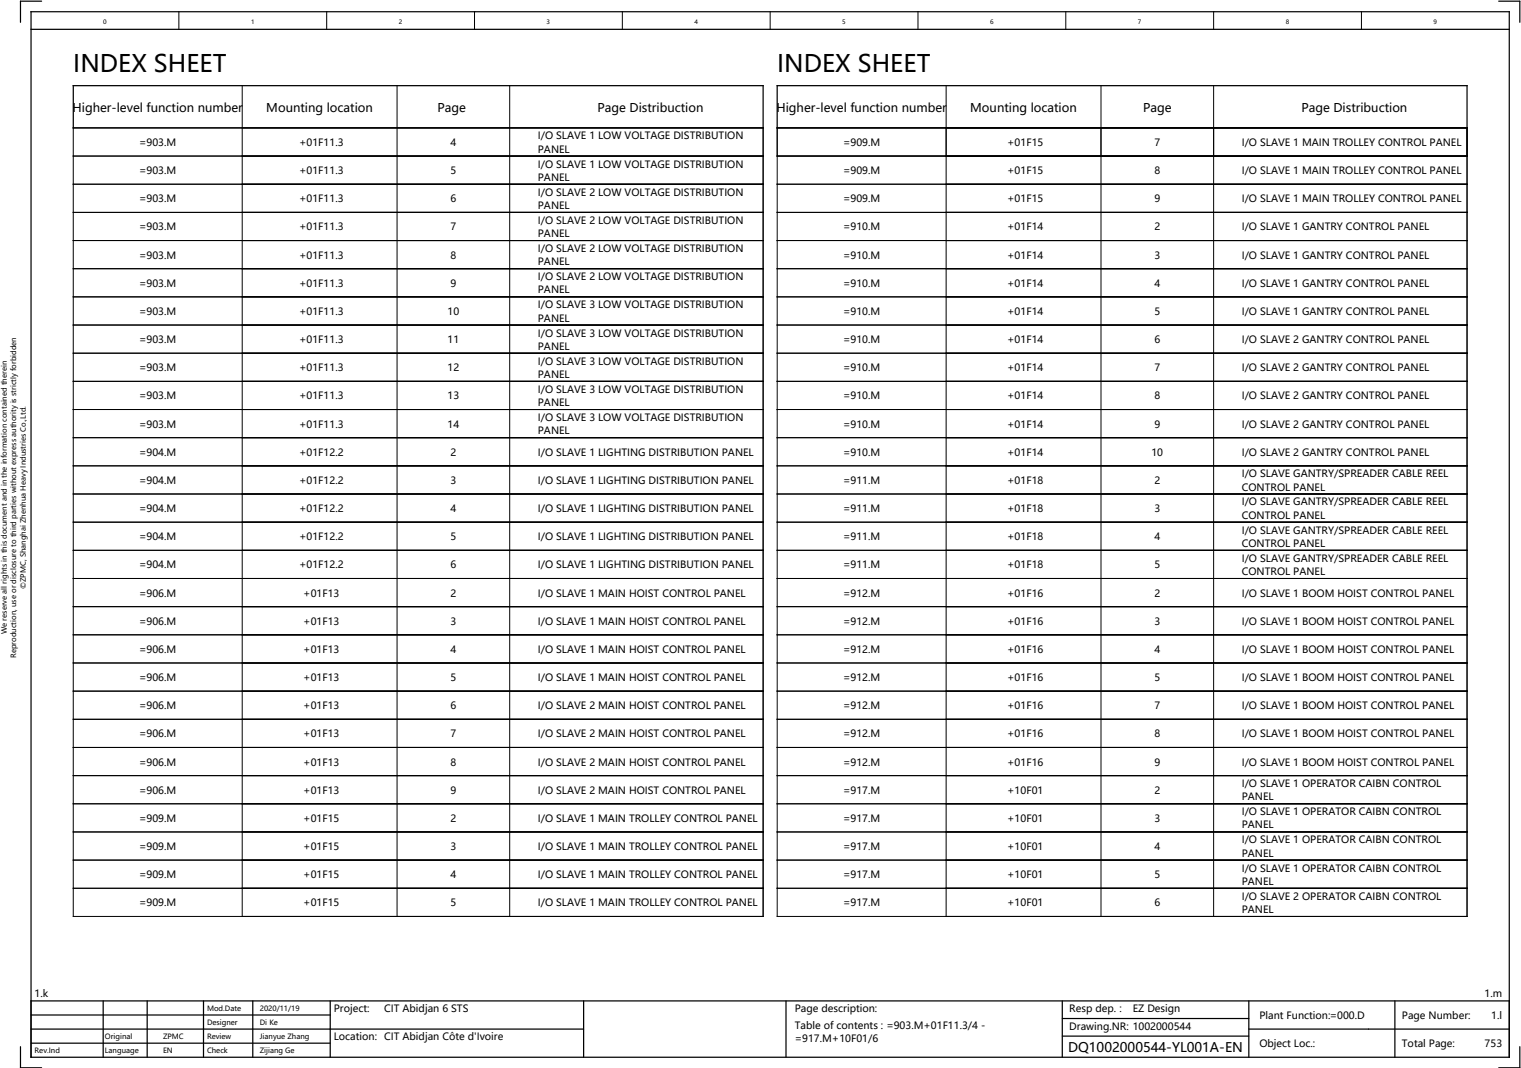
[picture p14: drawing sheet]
<svg xmlns="http://www.w3.org/2000/svg" width="432mm" height="303mm" viewBox="0 0 432 303" stroke-linecap="round" stroke-linejoin="round" font-family="sans-serif">
<defs><g id="words">
<g font-size="6.8">
<text x="20.8" y="20.3">INDEX SHEET</text>
<text x="220.8" y="20.3">INDEX SHEET</text>
</g>
<text font-size="3.8" x="303.5" y="298.8">DQ1002000544-YL001A-EN</text>
<g font-size="3.4">
<text x="20.6" y="31.7">Higher-level function number</text>
<text x="75.7" y="31.7">Mounting location</text>
<text x="124.3" y="31.7">Page</text>
<text x="169.8" y="31.7">Page Distribuction</text>
<text x="220.6" y="31.7">Higher-level function number</text>
<text x="275.7" y="31.7">Mounting location</text>
<text x="324.8" y="31.7">Page</text>
<text x="369.8" y="31.7">Page Distribuction</text>
</g>
<g font-size="2.8">
<text x="39.5" y="41.5">=903.M</text>
<text x="85" y="41.5">+01F11.3</text>
<text x="128" y="41.5">4</text>
<text x="152.8" y="39.6">I/O SLAVE 1 LOW VOLTAGE DISTRIBUTION</text>
<text x="239.5" y="41.5">=909.M</text>
<text x="286.2" y="41.5">+01F15</text>
<text x="328" y="41.5">7</text>
<text x="352.8" y="41.5">I/O SLAVE 1 MAIN TROLLEY CONTROL PANEL</text>
<text x="152.8" y="43.3">PANEL</text>
<text x="152.8" y="47.6">I/O SLAVE 1 LOW VOLTAGE DISTRIBUTION</text>
<text x="39.5" y="49.5">=903.M</text>
<text x="85" y="49.5">+01F11.3</text>
<text x="128" y="49.5">5</text>
<text x="152.8" y="51.3">PANEL</text>
<text x="239.5" y="49.5">=909.M</text>
<text x="286.2" y="49.5">+01F15</text>
<text x="328" y="49.5">8</text>
<text x="352.8" y="49.5">I/O SLAVE 1 MAIN TROLLEY CONTROL PANEL</text>
<text x="39.5" y="57.5">=903.M</text>
<text x="85" y="57.5">+01F11.3</text>
<text x="128" y="57.5">6</text>
<text x="152.8" y="55.6">I/O SLAVE 2 LOW VOLTAGE DISTRIBUTION</text>
<text x="152.8" y="59.3">PANEL</text>
<text x="239.5" y="57.5">=909.M</text>
<text x="286.2" y="57.5">+01F15</text>
<text x="328" y="57.5">9</text>
<text x="352.8" y="57.5">I/O SLAVE 1 MAIN TROLLEY CONTROL PANEL</text>
<text x="39.5" y="65.5">=903.M</text>
<text x="85" y="65.5">+01F11.3</text>
<text x="128" y="65.5">7</text>
<text x="152.8" y="63.6">I/O SLAVE 2 LOW VOLTAGE DISTRIBUTION</text>
<text x="239.5" y="65.5">=910.M</text>
<text x="286.2" y="65.5">+01F14</text>
<text x="328" y="65.5">2</text>
<text x="352.8" y="65.5">I/O SLAVE 1 GANTRY CONTROL PANEL</text>
<text x="152.8" y="67.3">PANEL</text>
<text x="152.8" y="71.6">I/O SLAVE 2 LOW VOLTAGE DISTRIBUTION</text>
<text x="39.5" y="73.5">=903.M</text>
<text x="85" y="73.5">+01F11.3</text>
<text x="128" y="73.5">8</text>
<text x="152.8" y="75.3">PANEL</text>
<text x="239.5" y="73.5">=910.M</text>
<text x="286.2" y="73.5">+01F14</text>
<text x="328" y="73.5">3</text>
<text x="352.8" y="73.5">I/O SLAVE 1 GANTRY CONTROL PANEL</text>
<text x="39.5" y="81.5">=903.M</text>
<text x="85" y="81.5">+01F11.3</text>
<text x="128" y="81.5">9</text>
<text x="152.8" y="79.6">I/O SLAVE 2 LOW VOLTAGE DISTRIBUTION</text>
<text x="152.8" y="83.3">PANEL</text>
<text x="239.5" y="81.5">=910.M</text>
<text x="286.2" y="81.5">+01F14</text>
<text x="328" y="81.5">4</text>
<text x="352.8" y="81.5">I/O SLAVE 1 GANTRY CONTROL PANEL</text>
<text x="39.5" y="89.5">=903.M</text>
<text x="85" y="89.5">+01F11.3</text>
<text x="127.2" y="89.5">10</text>
<text x="152.8" y="87.6">I/O SLAVE 3 LOW VOLTAGE DISTRIBUTION</text>
<text x="239.5" y="89.5">=910.M</text>
<text x="286.2" y="89.5">+01F14</text>
<text x="328" y="89.5">5</text>
<text x="352.8" y="89.5">I/O SLAVE 1 GANTRY CONTROL PANEL</text>
<text x="152.8" y="91.3">PANEL</text>
<text x="152.8" y="95.6">I/O SLAVE 3 LOW VOLTAGE DISTRIBUTION</text>
<text x="39.5" y="97.5">=903.M</text>
<text x="85" y="97.5">+01F11.3</text>
<text x="127.2" y="97.5">11</text>
<text x="152.8" y="99.3">PANEL</text>
<text x="239.5" y="97.5">=910.M</text>
<text x="286.2" y="97.5">+01F14</text>
<text x="328" y="97.5">6</text>
<text x="352.8" y="97.5">I/O SLAVE 2 GANTRY CONTROL PANEL</text>
<text x="39.5" y="105.5">=903.M</text>
<text x="85" y="105.5">+01F11.3</text>
<text x="127.2" y="105.5">12</text>
<text x="152.8" y="103.6">I/O SLAVE 3 LOW VOLTAGE DISTRIBUTION</text>
<text x="152.8" y="107.3">PANEL</text>
<text x="239.5" y="105.5">=910.M</text>
<text x="286.2" y="105.5">+01F14</text>
<text x="328" y="105.5">7</text>
<text x="352.8" y="105.5">I/O SLAVE 2 GANTRY CONTROL PANEL</text>
<text x="39.5" y="113.5">=903.M</text>
<text x="85" y="113.5">+01F11.3</text>
<text x="127.2" y="113.5">13</text>
<text x="152.8" y="111.6">I/O SLAVE 3 LOW VOLTAGE DISTRIBUTION</text>
<text x="239.5" y="113.5">=910.M</text>
<text x="286.2" y="113.5">+01F14</text>
<text x="328" y="113.5">8</text>
<text x="352.8" y="113.5">I/O SLAVE 2 GANTRY CONTROL PANEL</text>
<text x="152.8" y="115.3">PANEL</text>
<text x="152.8" y="119.6">I/O SLAVE 3 LOW VOLTAGE DISTRIBUTION</text>
<text x="39.5" y="121.5">=903.M</text>
<text x="85" y="121.5">+01F11.3</text>
<text x="127.2" y="121.5">14</text>
<text x="152.8" y="123.3">PANEL</text>
<text x="239.5" y="121.5">=910.M</text>
<text x="286.2" y="121.5">+01F14</text>
<text x="328" y="121.5">9</text>
<text x="352.8" y="121.5">I/O SLAVE 2 GANTRY CONTROL PANEL</text>
<text x="39.5" y="129.5">=904.M</text>
<text x="85" y="129.5">+01F12.2</text>
<text x="128" y="129.5">2</text>
<text x="152.8" y="129.5">I/O SLAVE 1 LIGHTING DISTRIBUTION PANEL</text>
<text x="239.5" y="129.5">=910.M</text>
<text x="286.2" y="129.5">+01F14</text>
<text x="327.2" y="129.5">10</text>
<text x="352.8" y="129.5">I/O SLAVE 2 GANTRY CONTROL PANEL</text>
<text x="39.5" y="137.5">=904.M</text>
<text x="85" y="137.5">+01F12.2</text>
<text x="128" y="137.5">3</text>
<text x="152.8" y="137.5">I/O SLAVE 1 LIGHTING DISTRIBUTION PANEL</text>
<text x="239.5" y="137.5">=911.M</text>
<text x="286.2" y="137.5">+01F18</text>
<text x="328" y="137.5">2</text>
<text x="352.8" y="135.6">I/O SLAVE GANTRY/SPREADER CABLE REEL</text>
<text x="352.8" y="139.3">CONTROL PANEL</text>
<text x="352.8" y="143.6">I/O SLAVE GANTRY/SPREADER CABLE REEL</text>
<text x="39.5" y="145.5">=904.M</text>
<text x="85" y="145.5">+01F12.2</text>
<text x="128" y="145.5">4</text>
<text x="152.8" y="145.5">I/O SLAVE 1 LIGHTING DISTRIBUTION PANEL</text>
<text x="239.5" y="145.5">=911.M</text>
<text x="286.2" y="145.5">+01F18</text>
<text x="328" y="145.5">3</text>
<text x="352.8" y="147.3">CONTROL PANEL</text>
<text x="39.5" y="153.5">=904.M</text>
<text x="85" y="153.5">+01F12.2</text>
<text x="128" y="153.5">5</text>
<text x="152.8" y="153.5">I/O SLAVE 1 LIGHTING DISTRIBUTION PANEL</text>
<text x="239.5" y="153.5">=911.M</text>
<text x="286.2" y="153.5">+01F18</text>
<text x="328" y="153.5">4</text>
<text x="352.8" y="151.6">I/O SLAVE GANTRY/SPREADER CABLE REEL</text>
<text x="352.8" y="155.3">CONTROL PANEL</text>
<text x="39.5" y="161.5">=904.M</text>
<text x="85" y="161.5">+01F12.2</text>
<text x="128" y="161.5">6</text>
<text x="152.8" y="161.5">I/O SLAVE 1 LIGHTING DISTRIBUTION PANEL</text>
<text x="239.5" y="161.5">=911.M</text>
<text x="286.2" y="161.5">+01F18</text>
<text x="328" y="161.5">5</text>
<text x="352.8" y="159.6">I/O SLAVE GANTRY/SPREADER CABLE REEL</text>
<text x="352.8" y="163.3">CONTROL PANEL</text>
<text x="39.5" y="169.5">=906.M</text>
<text x="86.2" y="169.5">+01F13</text>
<text x="128" y="169.5">2</text>
<text x="152.8" y="169.5">I/O SLAVE 1 MAIN HOIST CONTROL PANEL</text>
<text x="239.5" y="169.5">=912.M</text>
<text x="286.2" y="169.5">+01F16</text>
<text x="328" y="169.5">2</text>
<text x="352.8" y="169.5">I/O SLAVE 1 BOOM HOIST CONTROL PANEL</text>
<text x="39.5" y="177.5">=906.M</text>
<text x="86.2" y="177.5">+01F13</text>
<text x="128" y="177.5">3</text>
<text x="152.8" y="177.5">I/O SLAVE 1 MAIN HOIST CONTROL PANEL</text>
<text x="239.5" y="177.5">=912.M</text>
<text x="286.2" y="177.5">+01F16</text>
<text x="328" y="177.5">3</text>
<text x="352.8" y="177.5">I/O SLAVE 1 BOOM HOIST CONTROL PANEL</text>
<text x="39.5" y="185.5">=906.M</text>
<text x="86.2" y="185.5">+01F13</text>
<text x="128" y="185.5">4</text>
<text x="152.8" y="185.5">I/O SLAVE 1 MAIN HOIST CONTROL PANEL</text>
<text x="239.5" y="185.5">=912.M</text>
<text x="286.2" y="185.5">+01F16</text>
<text x="328" y="185.5">4</text>
<text x="352.8" y="185.5">I/O SLAVE 1 BOOM HOIST CONTROL PANEL</text>
<text x="39.5" y="193.5">=906.M</text>
<text x="86.2" y="193.5">+01F13</text>
<text x="128" y="193.5">5</text>
<text x="152.8" y="193.5">I/O SLAVE 1 MAIN HOIST CONTROL PANEL</text>
<text x="239.5" y="193.5">=912.M</text>
<text x="286.2" y="193.5">+01F16</text>
<text x="328" y="193.5">5</text>
<text x="352.8" y="193.5">I/O SLAVE 1 BOOM HOIST CONTROL PANEL</text>
<text x="39.5" y="201.5">=906.M</text>
<text x="86.2" y="201.5">+01F13</text>
<text x="128" y="201.5">6</text>
<text x="152.8" y="201.5">I/O SLAVE 2 MAIN HOIST CONTROL PANEL</text>
<text x="239.5" y="201.5">=912.M</text>
<text x="286.2" y="201.5">+01F16</text>
<text x="328" y="201.5">7</text>
<text x="352.8" y="201.5">I/O SLAVE 1 BOOM HOIST CONTROL PANEL</text>
<text x="39.5" y="209.5">=906.M</text>
<text x="86.2" y="209.5">+01F13</text>
<text x="128" y="209.5">7</text>
<text x="152.8" y="209.5">I/O SLAVE 2 MAIN HOIST CONTROL PANEL</text>
<text x="239.5" y="209.5">=912.M</text>
<text x="286.2" y="209.5">+01F16</text>
<text x="328" y="209.5">8</text>
<text x="352.8" y="209.5">I/O SLAVE 1 BOOM HOIST CONTROL PANEL</text>
<text x="39.5" y="217.5">=906.M</text>
<text x="86.2" y="217.5">+01F13</text>
<text x="128" y="217.5">8</text>
<text x="152.8" y="217.5">I/O SLAVE 2 MAIN HOIST CONTROL PANEL</text>
<text x="239.5" y="217.5">=912.M</text>
<text x="286.2" y="217.5">+01F16</text>
<text x="328" y="217.5">9</text>
<text x="352.8" y="217.5">I/O SLAVE 1 BOOM HOIST CONTROL PANEL</text>
<text x="39.5" y="225.5">=906.M</text>
<text x="86.2" y="225.5">+01F13</text>
<text x="128" y="225.5">9</text>
<text x="152.8" y="225.5">I/O SLAVE 2 MAIN HOIST CONTROL PANEL</text>
<text x="239.5" y="225.5">=917.M</text>
<text x="286.2" y="225.5">+10F01</text>
<text x="328" y="225.5">2</text>
<text x="352.8" y="223.6">I/O SLAVE 1 OPERATOR CAIBN CONTROL</text>
<text x="352.8" y="227.3">PANEL</text>
<text x="39.5" y="233.5">=909.M</text>
<text x="86.2" y="233.5">+01F15</text>
<text x="128" y="233.5">2</text>
<text x="152.8" y="233.5">I/O SLAVE 1 MAIN TROLLEY CONTROL PANEL</text>
<text x="239.5" y="233.5">=917.M</text>
<text x="286.2" y="233.5">+10F01</text>
<text x="328" y="233.5">3</text>
<text x="352.8" y="231.6">I/O SLAVE 1 OPERATOR CAIBN CONTROL</text>
<text x="352.8" y="235.3">PANEL</text>
<text x="352.8" y="239.6">I/O SLAVE 1 OPERATOR CAIBN CONTROL</text>
<text x="39.5" y="241.5">=909.M</text>
<text x="86.2" y="241.5">+01F15</text>
<text x="128" y="241.5">3</text>
<text x="152.8" y="241.5">I/O SLAVE 1 MAIN TROLLEY CONTROL PANEL</text>
<text x="239.5" y="241.5">=917.M</text>
<text x="286.2" y="241.5">+10F01</text>
<text x="328" y="241.5">4</text>
<text x="352.8" y="243.3">PANEL</text>
<text x="39.5" y="249.5">=909.M</text>
<text x="86.2" y="249.5">+01F15</text>
<text x="128" y="249.5">4</text>
<text x="152.8" y="249.5">I/O SLAVE 1 MAIN TROLLEY CONTROL PANEL</text>
<text x="239.5" y="249.5">=917.M</text>
<text x="286.2" y="249.5">+10F01</text>
<text x="328" y="249.5">5</text>
<text x="352.8" y="247.6">I/O SLAVE 1 OPERATOR CAIBN CONTROL</text>
<text x="352.8" y="251.3">PANEL</text>
<text x="39.5" y="257.5">=909.M</text>
<text x="86.2" y="257.5">+01F15</text>
<text x="128" y="257.5">5</text>
<text x="152.8" y="257.5">I/O SLAVE 1 MAIN TROLLEY CONTROL PANEL</text>
<text x="239.5" y="257.5">=917.M</text>
<text x="286.2" y="257.5">+10F01</text>
<text x="328" y="257.5">6</text>
<text x="352.8" y="255.6">I/O SLAVE 2 OPERATOR CAIBN CONTROL</text>
<text x="352.8" y="259.3">PANEL</text>
<text x="9.8" y="283.3">1.k</text>
<text x="94.8" y="287.5">Project:</text>
<text x="109.2" y="287.3">CIT Abidjan 6 STS</text>
<text x="225.8" y="287.5">Page description:</text>
<text x="303.8" y="287.5">Resp dep. :</text>
<text x="321.8" y="287.5">EZ Design</text>
<text x="421.8" y="283.3">1.m</text>
<text x="225.8" y="292.3">Table of contents : =903.M+01F11.3/4 -</text>
<text x="303.8" y="292.5">Drawing.NR: 1002000544</text>
<text x="357.8" y="289.5">Plant Function:=000.D</text>
<text x="398.3" y="289.5">Page Number:</text>
<text x="423.7" y="289.5">1.l</text>
<text x="94.8" y="295.5">Location:</text>
<text x="109.2" y="295.3">CIT Abidjan Côte d'Ivoire</text>
<text x="225.8" y="296.1">=917.M+10F01/6</text>
<text x="357.8" y="297.5">Object Loc.:</text>
<text x="398.3" y="297.5">Total Page:</text>
<text x="421.8" y="297.5">753</text>
</g>
<g font-size="2">
<text x="7.3" y="167.3" transform="rotate(-90 7.3 167.3)">©ZPMC, Shanghai Zhenhua Heavy Industries Co.,Ltd.</text>
<text x="1.9" y="180.1" transform="rotate(-90 1.9 180.1)">We reserve all rights in this document and in the information contained therein</text>
<text x="4.6" y="186.9" transform="rotate(-90 4.6 186.9)">Reproduction, use or disclosure to third parties without express authority is strictly forbidden</text>
<text x="58.8" y="287.1">Mod.Date</text>
<text x="73.8" y="287.1">2020/11/19</text>
<text x="58.8" y="291.1">Designer</text>
<text x="73.8" y="291.1">Di Ke</text>
<text x="9.8" y="299.1">Rev.Ind</text>
<text x="29.8" y="299.1">Language</text>
<text x="29.8" y="295.1">Original</text>
<text x="46.3" y="299.1">EN</text>
<text x="46.3" y="295.1">ZPMC</text>
<text x="58.8" y="299.1">Check</text>
<text x="58.8" y="295.1">Review</text>
<text x="73.8" y="295.1">Jianyue Zhang</text>
<text x="73.8" y="299.1">Zijiang Ge</text>
</g>
<g font-size="1.7">
<text x="29.3" y="6.9">0</text>
<text x="71.3" y="6.9">1</text>
<text x="113.3" y="6.9">2</text>
<text x="155.3" y="6.9">3</text>
<text x="197.3" y="6.9">4</text>
<text x="239.3" y="6.9">5</text>
<text x="281.3" y="6.9">6</text>
<text x="323.3" y="6.9">7</text>
<text x="365.3" y="6.9">8</text>
<text x="407.3" y="6.9">9</text>
</g>
</g></defs>
<g fill="none" stroke="#000" stroke-width=".28">
<path d="M50.8 3.3v5M92.8 3.3v5M134.8 3.3v5M176.8 3.3v5M218.8 3.3v5M260.8 3.3v5M302.8 3.3v5M344.8 3.3v5M386.8 3.3v5M20.8 36.3h196v224h-196zM68.8 24.3v236M112.8 24.3v12"/>
<path d="M112.8 36.5v7.7M144.8 24.3v12M144.8 36.5v7.7M220.8 36.3h196v224h-196zM268.8 24.3v236M312.8 24.3v12M312.8 36.5v7.7M344.8 24.3v12M344.8 36.5v7.7M20.8 44.3h196M20.8 52.3h196M112.8 44.5v7.7"/>
<path d="M112.8 52.5v7.7M144.8 44.5v7.7M144.8 52.5v7.7M220.8 44.3h196M220.8 52.3h196M312.8 44.5v7.7M312.8 52.5v7.7M344.8 44.5v7.7M344.8 52.5v7.7M20.8 60.3h196M20.8 68.3h196M20.8 76.3h196"/>
<path d="M112.8 60.5v7.7M112.8 68.5v7.7M112.8 76.5v7.7M144.8 60.5v7.7M144.8 68.5v7.7M144.8 76.5v7.7M220.8 60.3h196M220.8 68.3h196M220.8 76.3h196M312.8 60.5v7.7M312.8 68.5v7.7M312.8 76.5v7.7"/>
<path d="M344.8 60.5v7.7M344.8 68.5v7.7M344.8 76.5v7.7M20.8 84.3h196M20.8 92.3h196M112.8 84.5v7.7M112.8 92.5v7.7M144.8 84.5v7.7M144.8 92.5v7.7M220.8 84.3h196M220.8 92.3h196M312.8 84.5v7.7"/>
<path d="M312.8 92.5v7.7M344.8 84.5v7.7M344.8 92.5v7.7M20.8 100.3h196M20.8 108.3h196M20.8 116.3h196M112.8 100.5v7.7M112.8 108.5v7.7M112.8 116.5v7.7M144.8 100.5v7.7M144.8 108.5v7.7M144.8 116.5v7.7"/>
<path d="M220.8 100.3h196M220.8 108.3h196M220.8 116.3h196M312.8 100.5v7.7M312.8 108.5v7.7M312.8 116.5v7.7M344.8 100.5v7.7M344.8 108.5v7.7M344.8 116.5v7.7M20.8 124.3h196M20.8 132.3h196M112.8 124.5v7.7"/>
<path d="M112.8 132.5v7.7M144.8 124.5v7.7M144.8 132.5v7.7M220.8 124.3h196M220.8 132.3h196M312.8 124.5v7.7M312.8 132.5v7.7M344.8 124.5v7.7M344.8 132.5v7.7M20.8 140.3h196M20.8 148.3h196M20.8 156.3h196"/>
<path d="M112.8 140.5v7.7M112.8 148.5v7.7M112.8 156.5v7.7M144.8 140.5v7.7M144.8 148.5v7.7M144.8 156.5v7.7M220.8 140.3h196M220.8 148.3h196M220.8 156.3h196M312.8 140.5v7.7M312.8 148.5v7.7M312.8 156.5v7.7"/>
<path d="M344.8 140.5v7.7M344.8 148.5v7.7M344.8 156.5v7.7M20.8 164.3h196M20.8 172.3h196M112.8 164.5v7.7M112.8 172.5v7.7M144.8 164.5v7.7M144.8 172.5v7.7M220.8 164.3h196M220.8 172.3h196M312.8 164.5v7.7"/>
<path d="M312.8 172.5v7.7M344.8 164.5v7.7M344.8 172.5v7.7M20.8 180.3h196M20.8 188.3h196M20.8 196.3h196M112.8 180.5v7.7M112.8 188.5v7.7M112.8 196.5v7.7M144.8 180.5v7.7M144.8 188.5v7.7M144.8 196.5v7.7"/>
<path d="M220.8 180.3h196M220.8 188.3h196M220.8 196.3h196M312.8 180.5v7.7M312.8 188.5v7.7M312.8 196.5v7.7M344.8 180.5v7.7M344.8 188.5v7.7M344.8 196.5v7.7M20.8 204.3h196M20.8 212.3h196M112.8 204.5v7.7"/>
<path d="M112.8 212.5v7.7M144.8 204.5v7.7M144.8 212.5v7.7M220.8 204.3h196M220.8 212.3h196M312.8 204.5v7.7M312.8 212.5v7.7M344.8 204.5v7.7M344.8 212.5v7.7M20.8 220.3h196M20.8 228.3h196M20.8 236.3h196"/>
<path d="M112.8 220.5v7.7M112.8 228.5v7.7M112.8 236.5v7.7M144.8 220.5v7.7M144.8 228.5v7.7M144.8 236.5v7.7M220.8 220.3h196M220.8 228.3h196M220.8 236.3h196M312.8 220.5v7.7M312.8 228.5v7.7M312.8 236.5v7.7"/>
<path d="M344.8 220.5v7.7M344.8 228.5v7.7M344.8 236.5v7.7M20.8 244.3h196M20.8 252.3h196M112.8 244.5v7.7M112.8 252.5v7.7M144.8 244.5v7.7M144.8 252.5v7.7M220.8 244.3h196M220.8 252.3h196M312.8 244.5v7.7"/>
<path d="M312.8 252.5v7.7M344.8 244.5v7.7M344.8 252.5v7.7"/>
</g>
<g fill="none" stroke="#000" stroke-width=".35">
<path d="M8.8 3.3h420v297h-420zM8.8 8.3h420M11.8 .3h-6v6M425.8 .3h6v6M20.8 24.3h196v12h-196zM220.8 24.3h196v12h-196zM5.8 297.3v6h6M8.8 284.3h420M8.8 292.3h157M8.8 296.3h85M8.8 288.3h85M29.3 284.3v16"/>
<path d="M41.8 284.3v16M57.8 284.3v16M71.8 284.3v16M93.8 284.3v16M165.8 284.3v16M223.3 284.3v16M301.8 284.3v16M301.8 289.3h53M301.8 294.3h53M354.8 292.3h74M354.8 284.3v16M396.3 284.3v16"/>
<path d="M431.8 297.3v6h-6"/>
</g>
<use href="#words"/>
</svg>
